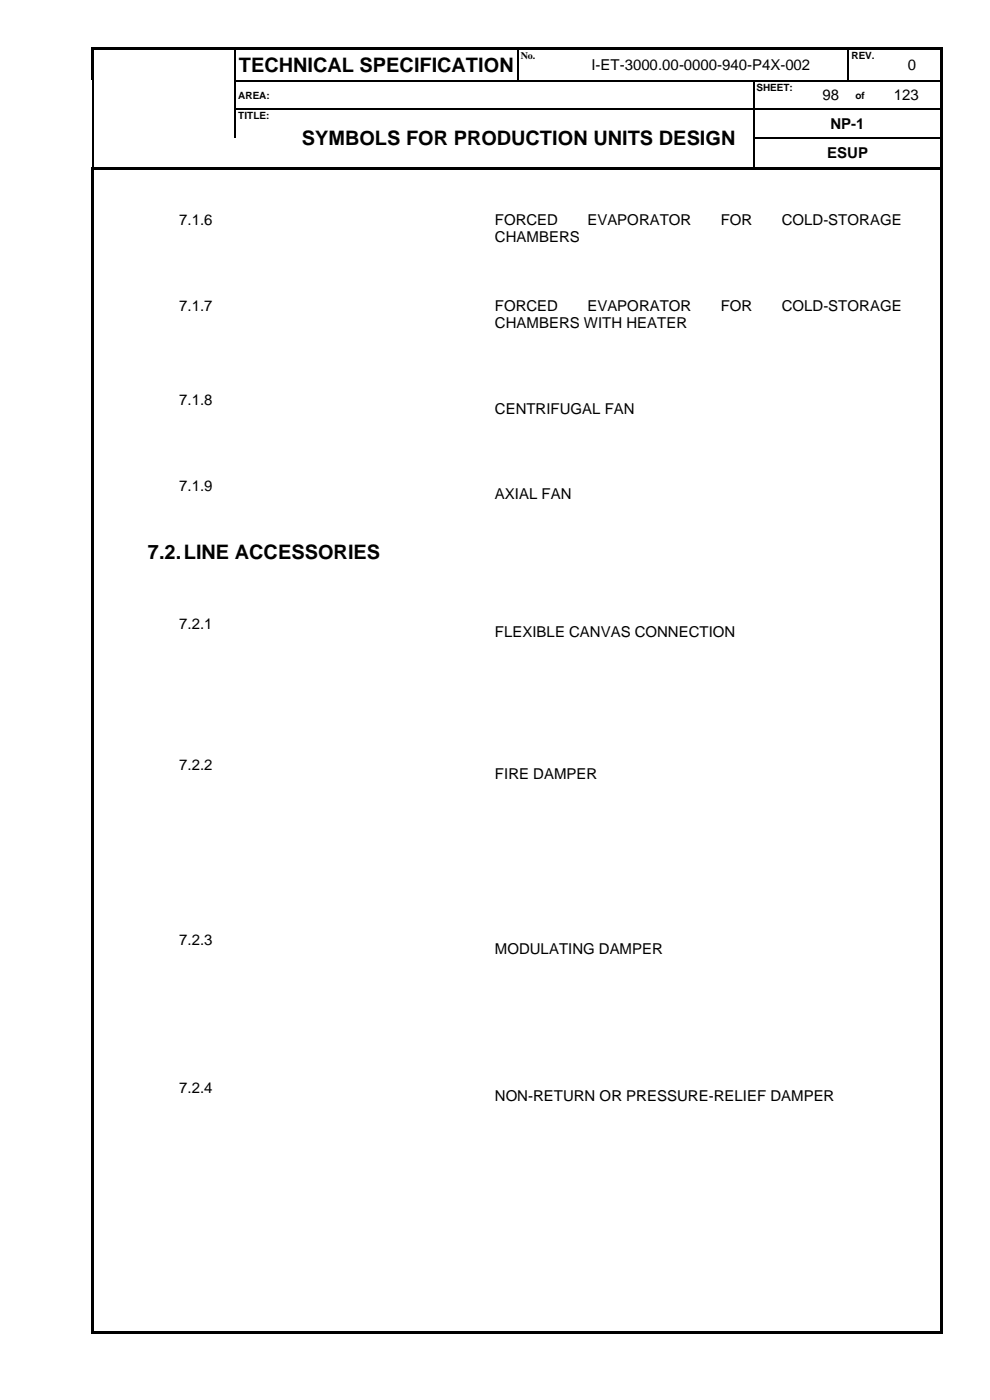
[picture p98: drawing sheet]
<svg xmlns="http://www.w3.org/2000/svg" width="210mm" height="297mm" viewBox="0 0 210 297" stroke-linecap="round" stroke-linejoin="round" font-family="sans-serif">
<defs><g id="words">
<g font-size="4.2">
<text x="50.6" y="15.3">TECHNICAL SPECIFICATION</text>
<text x="64" y="30.9">SYMBOLS FOR PRODUCTION UNITS DESIGN</text>
<text x="31.4" y="118.6">7.2.LINE ACCESSORIES</text>
</g>
<g font-size="3.2">
<text x="125.5" y="14.9">I-ET-3000.00-0000-940-P4X-002</text>
<text x="192.6" y="14.9">0</text>
<text x="174.5" y="21.3">98</text>
<text x="189.6" y="21.3">123</text>
<text x="176.2" y="27.3">NP-1</text>
<text x="175.5" y="33.6">ESUP</text>
<text x="38" y="47.8">7.1.6</text>
<text x="105" y="47.8">FORCED</text>
<text x="124.6" y="47.8">EVAPORATOR</text>
<text x="152.9" y="47.8">FOR</text>
<text x="165.8" y="47.8">COLD-STORAGE</text>
<text x="105" y="51.4">CHAMBERS</text>
<text x="38" y="66">7.1.7</text>
<text x="105" y="66">FORCED</text>
<text x="105" y="69.7">CHAMBERS WITH HEATER</text>
<text x="124.6" y="66">EVAPORATOR</text>
<text x="152.9" y="66">FOR</text>
<text x="165.8" y="66">COLD-STORAGE</text>
<text x="38" y="86">7.1.8</text>
<text x="105" y="87.9">CENTRIFUGAL FAN</text>
<text x="38" y="104.2">7.1.9</text>
<text x="105" y="106">AXIAL FAN</text>
<text x="38" y="133.4">7.2.1</text>
<text x="105" y="135.2">FLEXIBLE CANVAS CONNECTION</text>
<text x="38" y="163.4">7.2.2</text>
<text x="105" y="165.3">FIRE DAMPER</text>
<text x="38" y="200.6">7.2.3</text>
<text x="105" y="202.4">MODULATING DAMPER</text>
<text x="38" y="231.9">7.2.4</text>
<text x="105" y="233.7">NON-RETURN OR PRESSURE-RELIEF DAMPER</text>
</g>
<g font-size="2.1">
<text x="110.5" y="12.5">No.</text>
<text x="180.6" y="12.5">REV.</text>
<text x="50.6" y="20.9">AREA:</text>
<text x="160.5" y="19.3">SHEET:</text>
<text x="181.5" y="20.9">of</text>
<text x="50.6" y="25.2">TITLE:</text>
</g>
</g></defs>
<g fill="#000">
<path d="M19.3 10h.6v.5h-.6z" fill-rule="evenodd"/>
<path d="M19.3 10h.6v.5h-.6z" fill-rule="evenodd"/>
<path d="M19.3 10.5h.6v6.5h-.6z" fill-rule="evenodd"/>
<path d="M19.6 17h.3v.3h-.3z" fill-rule="evenodd"/>
<path d="M19.9 10h29.9v.5h-29.9z" fill-rule="evenodd"/>
<path d="M49.8 10.5h.2z" fill-rule="evenodd"/>
<path d="M49.8 10h.5v.5h-.5z" fill-rule="evenodd"/>
<path d="M49.8 17h.2v.3h-.2z" fill-rule="evenodd"/>
<path d="M50.3 10h59.5v.5h-59.5z" fill-rule="evenodd"/>
<path d="M109.8 10.5h.3z" fill-rule="evenodd"/>
<path d="M109.8 10h.5v.5h-.5z" fill-rule="evenodd"/>
<path d="M109.8 17h.3v.3h-.3z" fill-rule="evenodd"/>
<path d="M110.3 10h7.2v.5h-7.2z" fill-rule="evenodd"/>
<path d="M117.5 10h.5v.5h-.5z" fill-rule="evenodd"/>
<path d="M117.5 17h.2v.3h-.2z" fill-rule="evenodd"/>
<path d="M118 10h61.9v.5h-61.9z" fill-rule="evenodd"/>
<path d="M159.8 17h.3v.3h-.3z" fill-rule="evenodd"/>
<path d="M172.5 17h.3v.3h-.3z" fill-rule="evenodd"/>
<path d="M179.9 10.5h.2z" fill-rule="evenodd"/>
<path d="M179.9 10h.5v.5h-.5z" fill-rule="evenodd"/>
<path d="M179.9 17h.2v.3h-.2z" fill-rule="evenodd"/>
<path d="M180.1 17h.3v.3h-.3z" fill-rule="evenodd"/>
<path d="M180.4 10h7.1v.5h-7.1z" fill-rule="evenodd"/>
<path d="M185 17h.2v.3h-.2z" fill-rule="evenodd"/>
<path d="M187.5 10h.5v.5h-.5z" fill-rule="evenodd"/>
<path d="M187.5 17h.2v.3h-.2z" fill-rule="evenodd"/>
<path d="M188 10h11.6v.5h-11.6z" fill-rule="evenodd"/>
<path d="M199.6 10h.5v.5h-.5z" fill-rule="evenodd"/>
<path d="M199.6 10h.5v.5h-.5z" fill-rule="evenodd"/>
<path d="M199.6 10.5h.5v6.5h-.5z" fill-rule="evenodd"/>
<path d="M199.6 17h.5v.3h-.5z" fill-rule="evenodd"/>
<path d="M19.5 35.4h.5v.6h-.5z" fill-rule="evenodd"/>
<path d="M19.5 35.4h.5v.5h-.5z" fill-rule="evenodd"/>
<path d="M19.6 23h.3v.2h-.3z" fill-rule="evenodd"/>
<path d="M19.6 29.2h.3v.3h-.3z" fill-rule="evenodd"/>
<path d="M20 35.4h.5v.5h-.5z" fill-rule="evenodd"/>
<path d="M20.5 35.4h29.4v.5h-29.4z" fill-rule="evenodd"/>
<path d="M49.8 23h.2v.2h-.2z" fill-rule="evenodd"/>
<path d="M49.9 35.4h.5v.5h-.5z" fill-rule="evenodd"/>
<path d="M50.4 35.4h9.8v.5h-9.8z" fill-rule="evenodd"/>
<path d="M60.2 23h.3v.2h-.3z" fill-rule="evenodd"/>
<path d="M60.2 35.4h.6v.5h-.6z" fill-rule="evenodd"/>
<path d="M60.8 35.4h99v.5h-99z" fill-rule="evenodd"/>
<path d="M159.8 23h.3v.2h-.3z" fill-rule="evenodd"/>
<path d="M159.8 29.2h.3v.3h-.3z" fill-rule="evenodd"/>
<path d="M159.8 35.4h.6v.5h-.6z" fill-rule="evenodd"/>
<path d="M160.4 35.4h39.2v.5h-39.2z" fill-rule="evenodd"/>
<path d="M172.5 23h.3v.2h-.3z" fill-rule="evenodd"/>
<path d="M180 23h.2v.2h-.2z" fill-rule="evenodd"/>
<path d="M185 23h.2v.2h-.2z" fill-rule="evenodd"/>
<path d="M199.6 17.3h.5v5.7h-.5z" fill-rule="evenodd"/>
<path d="M199.6 23h.5v.2h-.5z" fill-rule="evenodd"/>
<path d="M199.6 23.2h.5v6h-.5z" fill-rule="evenodd"/>
<path d="M199.6 29.2h.5v.3h-.5z" fill-rule="evenodd"/>
<path d="M199.6 29.5h.5v5.9h-.5z" fill-rule="evenodd"/>
<path d="M199.6 35.4h.5v.6h-.5z" fill-rule="evenodd"/>
<path d="M19.5 36h.5v246.5h-.5z" fill-rule="evenodd"/>
<path d="M19.5 282.5h.5v.5h-.5z" fill-rule="evenodd"/>
<path d="M19.5 282.5h.5v.5h-.5z" fill-rule="evenodd"/>
<path d="M20 282.5h179.6v.5h-179.6z" fill-rule="evenodd"/>
<path d="M199.6 36h.5v246.5h-.5z" fill-rule="evenodd"/>
<path d="M199.6 282.5h.5v.5h-.5z" fill-rule="evenodd"/>
<path d="M199.6 282.5h.5v.5h-.5z" fill-rule="evenodd"/>
</g>
<g fill="none" stroke="#000" stroke-width=".25">
<path d="M19.7 17.3v5.7M49.9 10.5v6.5M49.9 17.3v5.7M50 17.1h59.8M110 10.5v6.5M110.1 17.1h7.4M117.7 17.1h42.1M160 17.3v5.7M160.1 17.1h12.4M172.8 17.1h7.1M180 10.5v6.5M180.4 17.1h4.6"/>
<path d="M185.2 17.1h2.3M187.7 17.1h11.9M19.7 23.2v6M19.7 29.5v5.9M49.9 23.2v6M50 23.1h10.2M60.5 23.1h99.3M160 23.2v6M160 29.5v5.9M160.1 23.1h12.4M160.1 29.3h39.5M172.8 23.1h7.2"/>
<path d="M180.2 23.1h4.8M185.2 23.1h14.4"/>
</g>
<use href="#words"/>
</svg>
